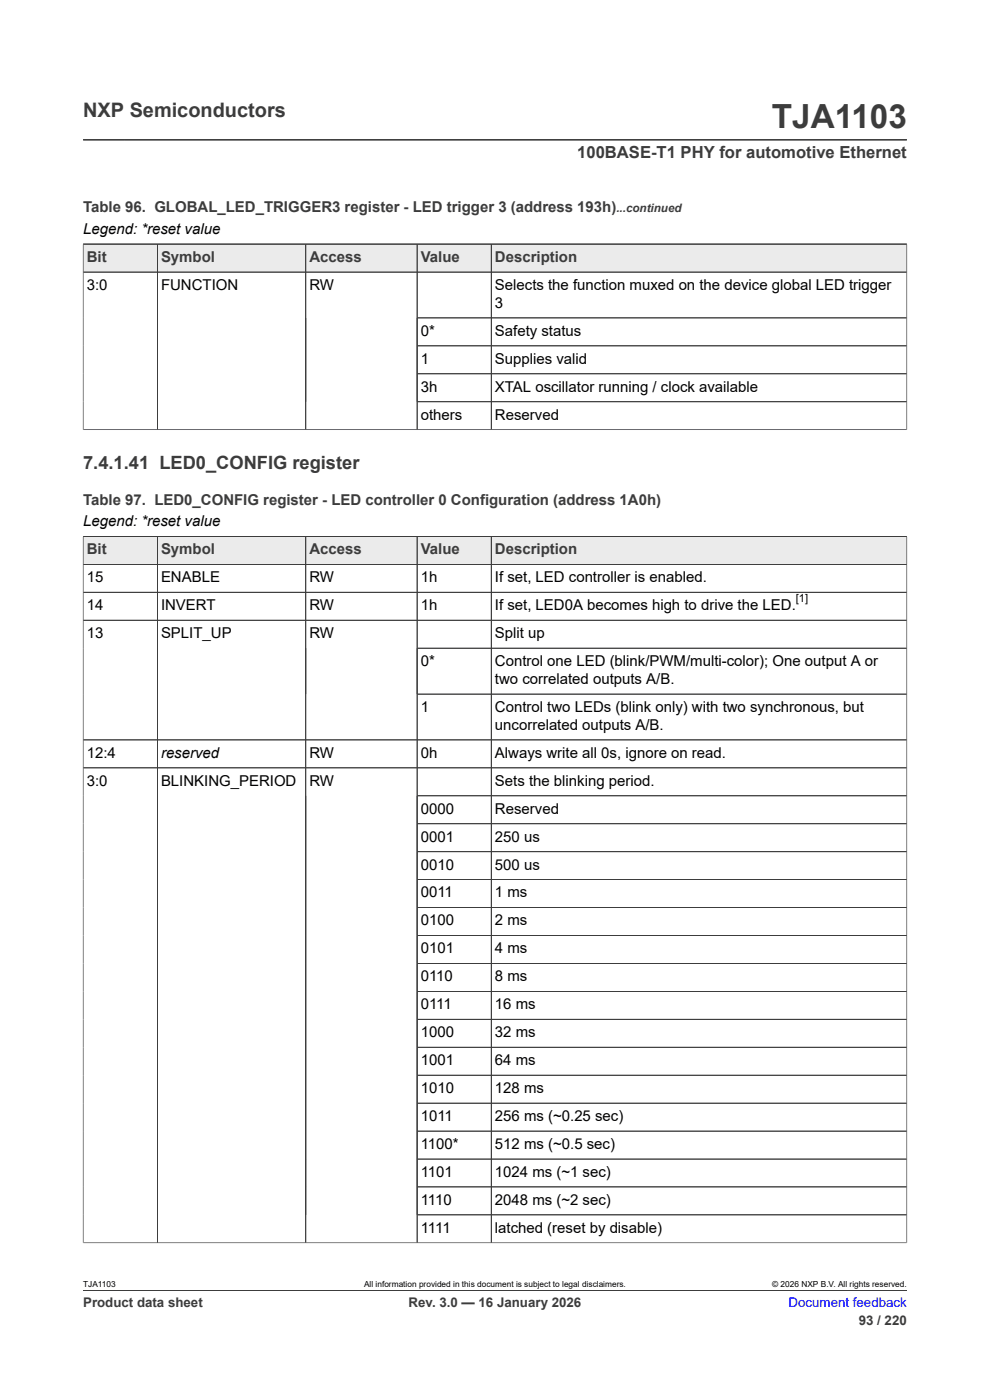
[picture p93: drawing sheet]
<svg xmlns="http://www.w3.org/2000/svg" width="210mm" height="297mm" viewBox="0 0 210 297" stroke-linecap="round" stroke-linejoin="round" font-family="sans-serif">
<defs><g id="words">
<text font-size="7.1" fill="#3c3c3c" x="163.7" y="27.2">TJA1103</text>
<text font-size="4.2" fill="#3c3c3c" x="17.6" y="24.8">NXP Semiconductors</text>
<text font-size="3.9" fill="#3c3c3c" x="17.6" y="99.5">7.4.1.41 LED0_CONFIG register</text>
<text font-size="3.5" fill="#3c3c3c" x="122.4" y="33.5">100BASE-T1 PHY for automotive Ethernet</text>
<g font-size="3.2" fill="#3c3c3c">
<text x="17.6" y="45.1">Table 96. GLOBAL_LED_TRIGGER3 register - LED trigger 3 (address 193h)</text>
<text x="18.4" y="55.6">Bit</text>
<text x="34.2" y="55.6">Symbol</text>
<text x="65.6" y="55.6">Access</text>
<text x="89.2" y="55.6">Value</text>
<text x="105" y="55.6">Description</text>
<text x="17.6" y="107.1">Table 97. LED0_CONFIG register - LED controller 0 Configuration (address 1A0h)</text>
<text x="18.4" y="117.6">Bit</text>
<text x="34.2" y="117.6">Symbol</text>
<text x="65.6" y="117.6">Access</text>
<text x="89.2" y="117.6">Value</text>
<text x="105" y="117.6">Description</text>
</g>
<g font-size="3.2">
<text x="17.6" y="49.6">Legend: *reset value</text>
<text x="18.4" y="61.5">3:0</text>
<text x="34.2" y="61.5">FUNCTION</text>
<text x="65.6" y="61.5">RW</text>
<text x="105" y="61.5">Selects the function muxed on the device global LED trigger</text>
<text x="105" y="65.3">3</text>
<text x="89.2" y="71.2">0*</text>
<text x="105" y="71.2">Safety status</text>
<text x="89.2" y="77.2">1</text>
<text x="105" y="77.2">Supplies valid</text>
<text x="89.2" y="83.1">3h</text>
<text x="105" y="83.1">XTAL oscillator running / clock available</text>
<text x="89.2" y="89">others</text>
<text x="105" y="89">Reserved</text>
<text x="17.6" y="111.6">Legend: *reset value</text>
<text x="18.4" y="123.5">15</text>
<text x="34.2" y="123.5">ENABLE</text>
<text x="65.6" y="123.5">RW</text>
<text x="89.2" y="123.5">1h</text>
<text x="105" y="123.5">If set, LED controller is enabled.</text>
<text x="18.4" y="129.4">14</text>
<text x="34.2" y="129.4">INVERT</text>
<text x="65.6" y="129.4">RW</text>
<text x="89.2" y="129.4">1h</text>
<text x="105" y="129.4">If set, LED0A becomes high to drive the LED.</text>
<text x="18.4" y="135.4">13</text>
<text x="34.2" y="135.4">SPLIT_UP</text>
<text x="65.6" y="135.4">RW</text>
<text x="105" y="135.4">Split up</text>
<text x="89.2" y="141.3">0*</text>
<text x="105" y="141.3">Control one LED (blink/PWM/multi-color); One output A or</text>
<text x="105" y="145.1">two correlated outputs A/B.</text>
<text x="89.2" y="151">1</text>
<text x="105" y="151">Control two LEDs (blink only) with two synchronous, but</text>
<text x="105" y="154.8">uncorrelated outputs A/B.</text>
<text x="18.4" y="160.8">12:4</text>
<text x="34.2" y="160.8">reserved</text>
<text x="65.6" y="160.8">RW</text>
<text x="89.2" y="160.8">0h</text>
<text x="105" y="160.8">Always write all 0s, ignore on read.</text>
<text x="18.4" y="166.7">3:0</text>
<text x="34.2" y="166.7">BLINKING_PERIOD</text>
<text x="65.6" y="166.7">RW</text>
<text x="105" y="166.7">Sets the blinking period.</text>
<text x="89.2" y="172.6">0000</text>
<text x="105" y="172.6">Reserved</text>
<text x="89.2" y="178.5">0001</text>
<text x="105" y="178.5">250 us</text>
<text x="89.2" y="184.5">0010</text>
<text x="105" y="184.5">500 us</text>
<text x="89.2" y="190.4">0011</text>
<text x="105" y="190.4">1 ms</text>
<text x="89.2" y="196.3">0100</text>
<text x="105" y="196.3">2 ms</text>
<text x="89.2" y="202.2">0101</text>
<text x="105" y="202.2">4 ms</text>
<text x="89.2" y="208.2">0110</text>
<text x="105" y="208.2">8 ms</text>
<text x="89.2" y="214.1">0111</text>
<text x="105" y="214.1">16 ms</text>
<text x="89.2" y="220">1000</text>
<text x="105" y="220">32 ms</text>
<text x="89.2" y="226">1001</text>
<text x="105" y="226">64 ms</text>
<text x="89.2" y="231.9">1010</text>
<text x="105" y="231.9">128 ms</text>
<text x="89.2" y="237.8">1011</text>
<text x="105" y="237.8">256 ms (~0.25 sec)</text>
<text x="89.2" y="243.7">1100*</text>
<text x="105" y="243.7">512 ms (~0.5 sec)</text>
<text x="89.2" y="249.7">1101</text>
<text x="105" y="249.7">1024 ms (~1 sec)</text>
<text x="89.2" y="255.6">1110</text>
<text x="105" y="255.6">2048 ms (~2 sec)</text>
<text x="89.2" y="261.5">1111</text>
<text x="105" y="261.5">latched (reset by disable)</text>
</g>
<g font-size="2.8" fill="#3c3c3c">
<text x="17.6" y="277.3">Product data sheet</text>
<text x="86.7" y="277.3">Rev. 3.0 — 16 January 2026</text>
<text x="182.2" y="281">93 / 220</text>
</g>
<text font-size="2.8" fill="#00f" x="167.3" y="277.3">Document feedback</text>
<text font-size="2.5" fill="#3c3c3c" x="130.7" y="45.1">...continued</text>
<text font-size="2.4" x="168.8" y="127.8">[1]</text>
<g font-size="1.8">
<text x="17.6" y="273.1">TJA1103</text>
<text x="77.2" y="273.1">All information provided in this document is subject to legal disclaimers.</text>
<text x="163.8" y="273.1">© 2026 NXP B.V. All rights reserved.</text>
</g>
</g></defs>
<path d="M17.6 29.7h174.8M17.6 51.8h174.8" fill="none" stroke="#3c3c3c" stroke-width=".21"/>
<path d="M17.7 51.9h15.6v5.7h-15.6z" fill="#ebebeb"/>
<path d="M17.6 51.8h15.8v5.9h-15.8z" fill="none" stroke="#3c3c3c" stroke-width=".21"/>
<path d="M33.5 51.9h31.3v5.7h-31.3z" fill="#ebebeb"/>
<path d="M33.4 51.8h31.5v5.9h-31.5z" fill="none" stroke="#3c3c3c" stroke-width=".21"/>
<path d="M64.9 51.9h23.5v5.7h-23.5z" fill="#ebebeb"/>
<path d="M64.9 51.8h23.6v5.9h-23.6z" fill="none" stroke="#3c3c3c" stroke-width=".21"/>
<path d="M88.5 51.9h15.6v5.7h-15.6z" fill="#ebebeb"/>
<path d="M88.5 51.8h15.7v5.9h-15.7z" fill="none" stroke="#3c3c3c" stroke-width=".21"/>
<path d="M104.3 51.9h88v5.7h-88z" fill="#ebebeb"/>
<g fill="none" stroke="#3c3c3c" stroke-width=".21">
<path d="M17.6 51.9v39.3M17.6 51.8h174.8v39.4M33.4 51.9v39.3M64.9 51.9v39.3M88.5 51.9v39.3M104.2 51.8v39.4M192.4 57.7h-174.8M88.5 67.5h103.9M88.5 73.4h103.9M88.5 79.3h103.9M17.6 91.2h174.8M88.5 85.2h103.9"/>
<path d="M17.6 113.8h174.8"/>
</g>
<path d="M17.7 113.9h15.6v5.8h-15.6z" fill="#ebebeb"/>
<path d="M17.6 113.8h15.8v5.9h-15.8z" fill="none" stroke="#3c3c3c" stroke-width=".21"/>
<path d="M33.5 113.9h31.3v5.8h-31.3z" fill="#ebebeb"/>
<path d="M33.4 113.8h31.5v5.9h-31.5z" fill="none" stroke="#3c3c3c" stroke-width=".21"/>
<path d="M64.9 113.9h23.5v5.8h-23.5z" fill="#ebebeb"/>
<path d="M64.9 113.8h23.6v5.9h-23.6z" fill="none" stroke="#3c3c3c" stroke-width=".21"/>
<path d="M88.5 113.9h15.6v5.8h-15.6z" fill="#ebebeb"/>
<path d="M88.5 113.8h15.7v5.9h-15.7z" fill="none" stroke="#3c3c3c" stroke-width=".21"/>
<path d="M104.3 113.9h88v5.8h-88z" fill="#ebebeb"/>
<g fill="none" stroke="#3c3c3c" stroke-width=".21">
<path d="M17.6 113.9v149.8M17.6 113.8h174.8v149.9M33.4 113.9v149.8M64.9 113.9v149.8M88.5 113.9v149.8M104.2 113.8v149.9M192.4 119.7h-174.8M17.6 131.6h174.8M88.5 137.5h103.9M192.4 125.6h-174.8M88.5 147.2h103.9M192.4 157h-174.8"/>
<path d="M17.6 162.9h174.8M88.5 168.8h103.9M88.5 174.8h103.9M88.5 180.7h103.9M88.5 186.6h103.9M88.5 192.5h103.9M88.5 198.5h103.9M88.5 204.4h103.9M88.5 210.3h103.9M88.5 216.2h103.9M88.5 222.2h103.9M88.5 228.1h103.9"/>
<path d="M88.5 234h103.9M88.5 239.9h103.9M88.5 245.9h103.9M88.5 251.8h103.9M88.5 257.7h103.9M17.6 273.8h174.8M192.4 263.7h-174.8"/>
</g>
<use href="#words"/>
</svg>
